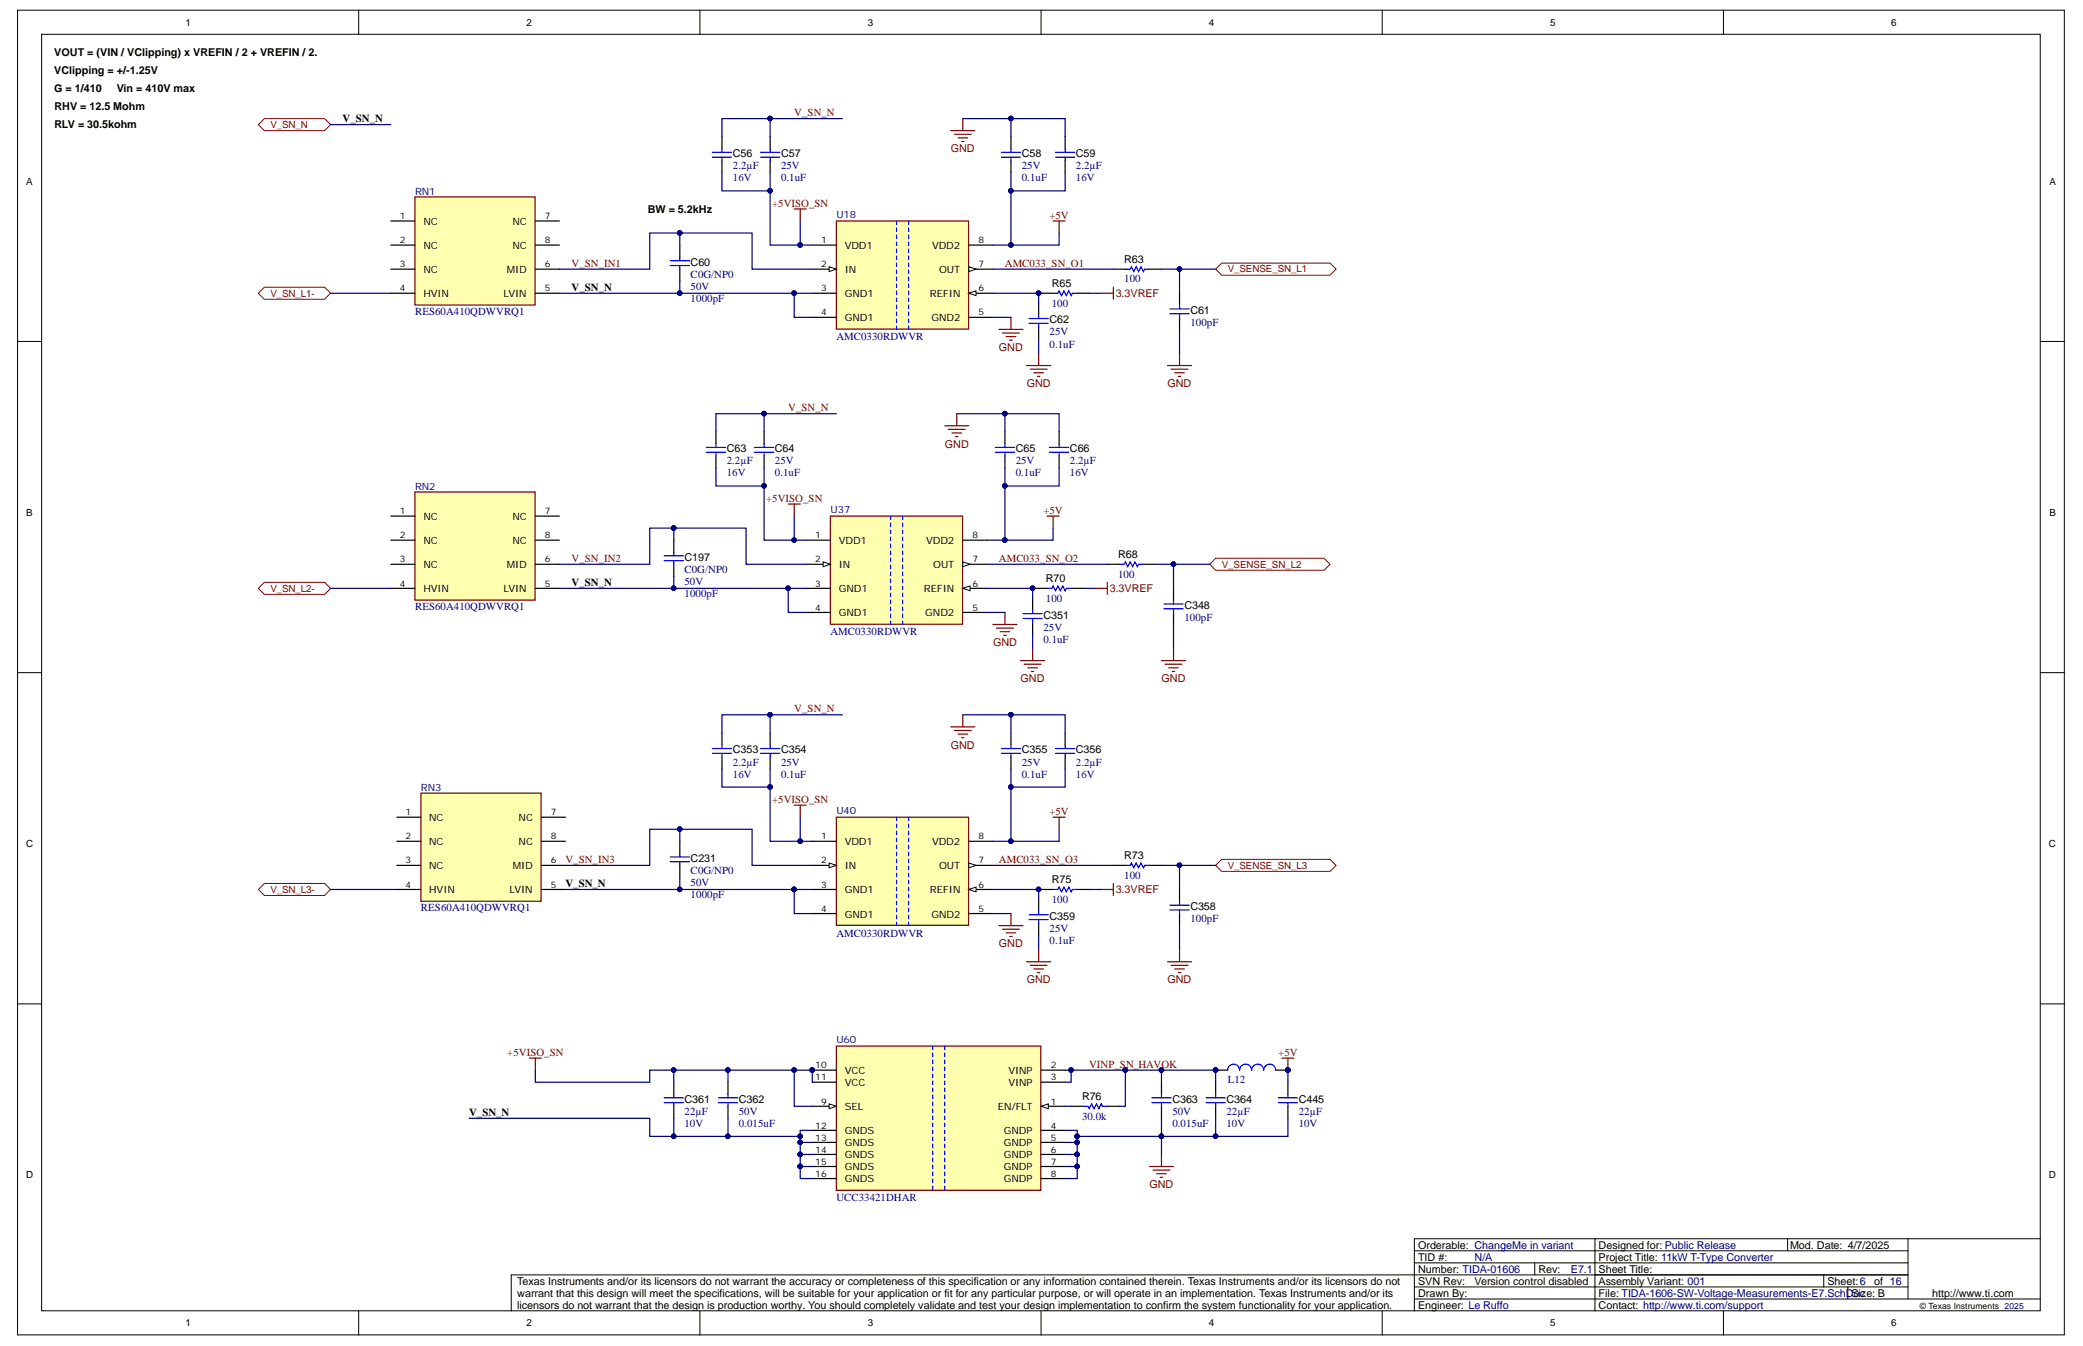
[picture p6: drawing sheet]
<svg xmlns="http://www.w3.org/2000/svg" width="432mm" height="279mm" viewBox="0 0 432 279" stroke-linecap="round" stroke-linejoin="round" font-family="sans-serif">
<defs><g id="words">
<g font-size="2.2">
<text x="11.3" y="11.6">VOUT = (VIN / VClipping) x VREFIN / 2 + VREFIN / 2.</text>
<text x="11.3" y="15.4">VClipping = +/-1.25V</text>
<text x="11.3" y="19.1">G = 1/410</text>
<text x="11.3" y="22.9">RHV = 12.5 Mohm</text>
<text x="24.2" y="19.1">Vin = 410V max</text>
<text x="11.3" y="26.6">RLV = 30.5kohm</text>
<text x="71" y="25.3">V_SN_N</text>
<text x="151.9" y="32.6">C56</text>
<text x="161.9" y="32.6">C57</text>
<text x="211.8" y="32.6">C58</text>
<text x="223" y="32.6">C59</text>
<text x="134.3" y="44.1">BW = 5.2kHz</text>
<text x="143.2" y="55.1">C60</text>
<text x="218" y="59.6">R65</text>
<text x="233.1" y="54.6">R63</text>
<text x="118.5" y="60.3">V_SN_N</text>
<text x="246.8" y="65.1">C61</text>
<text x="217.6" y="67.1">C62</text>
<text x="150.7" y="93.8">C63</text>
<text x="160.6" y="93.8">C64</text>
<text x="210.5" y="93.8">C65</text>
<text x="221.8" y="93.8">C66</text>
<text x="141.9" y="116.3">C197</text>
<text x="231.8" y="115.8">R68</text>
<text x="118.5" y="121.5">V_SN_N</text>
<text x="216.8" y="120.8">R70</text>
<text x="216.3" y="128.2">C351</text>
<text x="245.5" y="126.3">C348</text>
<text x="151.9" y="156.2">C353</text>
<text x="161.9" y="156.2">C354</text>
<text x="211.8" y="156.2">C355</text>
<text x="223" y="156.2">C356</text>
<text x="143.2" y="178.7">C231</text>
<text x="233.1" y="178.2">R73</text>
<text x="117.2" y="183.9">V_SN_N</text>
<text x="218" y="183.2">R75</text>
<text x="217.6" y="190.7">C359</text>
<text x="246.8" y="188.7">C358</text>
<text x="97.2" y="231.4">V_SN_N</text>
<text x="141.9" y="228.6">C361</text>
<text x="153.2" y="228.6">C362</text>
<text x="224.3" y="228.1">R76</text>
<text x="243" y="228.6">C363</text>
<text x="254.2" y="228.6">C364</text>
<text x="269.2" y="228.6">C445</text>
<text x="294" y="263.8">Number: TIDA-01606</text>
<text x="294" y="261.3">TID #:</text>
<text x="294" y="258.9">Orderable: ChangeMe in variant</text>
<text x="318.9" y="263.8">Rev:</text>
<text x="331.4" y="263.8">Sheet Title:</text>
<text x="331.4" y="261.3">Project Title: 11kW T-Type Converter</text>
<text x="331.4" y="258.9">Designed for: Public Release</text>
<text x="371.1" y="258.9">Mod. Date: 4/7/2025</text>
<text x="107.2" y="266.3">Texas Instruments and/or its licensors do not warrant the accuracy or completeness of this specification or any information contained therein. Texas Instruments and/or its licensors do not</text>
<text x="107.2" y="268.8">warrant that this design will meet the specifications, will be suitable for your application or fit for any particular purpose, or will operate in an implementation. Texas Instruments and/or its</text>
<text x="294" y="268.8">Drawn By:</text>
<text x="294" y="266.3">SVN Rev:</text>
<text x="305.7" y="266.3">Version control disabled</text>
<text x="331.4" y="268.8">File: TIDA-1606-SW-Voltage-Measurements-E7.SchDoc</text>
<text x="331.4" y="266.3">Assembly Variant: 001</text>
<text x="378.8" y="266.3">Sheet:6</text>
<text x="383.8" y="268.8">Size: B</text>
<text x="388.5" y="266.3">of 16</text>
<text x="400.5" y="268.8">http://www.ti.com</text>
<text x="107.2" y="271.3">licensors do not warrant that the design is production worthy. You should completely validate and test your design implementation to confirm the system functionality for your application.</text>
<text x="294" y="271.3">Engineer: Le Ruffo</text>
<text x="331.4" y="271.3">Contact: http://www.ti.com/support</text>
</g>
<g font-size="2.2" fill="#800000">
<text x="164.7" y="24.1">V_SN_N</text>
<text x="197.1" y="31.6">GND</text>
<text x="160" y="42.8">+5VISO_SN</text>
<text x="217.5" y="45.3">+5V</text>
<text x="118.5" y="55.3">V_SN_IN1</text>
<text x="208.3" y="55.3">AMC033_SN_O1</text>
<text x="231.3" y="61.6">3.3VREF</text>
<text x="207.1" y="72.8">GND</text>
<text x="212.8" y="80.3">GND</text>
<text x="242" y="80.3">GND</text>
<text x="163.4" y="85.3">V_SN_N</text>
<text x="195.9" y="92.8">GND</text>
<text x="158.8" y="104">+5VISO_SN</text>
<text x="216.3" y="106.5">+5V</text>
<text x="118.5" y="116.5">V_SN_IN2</text>
<text x="207.1" y="116.5">AMC033_SN_O2</text>
<text x="230" y="122.7">3.3VREF</text>
<text x="205.9" y="134">GND</text>
<text x="211.6" y="141.5">GND</text>
<text x="240.8" y="141.5">GND</text>
<text x="164.7" y="147.7">V_SN_N</text>
<text x="197.1" y="155.2">GND</text>
<text x="160" y="166.4">+5VISO_SN</text>
<text x="217.5" y="168.9">+5V</text>
<text x="117.2" y="178.9">V_SN_IN3</text>
<text x="207.1" y="178.9">AMC033_SN_O3</text>
<text x="231.3" y="185.2">3.3VREF</text>
<text x="207.1" y="196.4">GND</text>
<text x="212.8" y="203.9">GND</text>
<text x="242" y="203.9">GND</text>
<text x="105.1" y="218.9">+5VISO_SN</text>
<text x="225.8" y="221.4">VINP_SN_HAVOK</text>
<text x="265" y="218.9">+5V</text>
<text x="238.3" y="246.4">GND</text>
</g>
<g font-size="2.2" fill="#000080">
<text x="151.9" y="35.1">2.2µF</text>
<text x="161.9" y="35.1">25V</text>
<text x="211.8" y="35.1">25V</text>
<text x="223" y="35.1">2.2µF</text>
<text x="151.9" y="37.6">16V</text>
<text x="161.9" y="37.6">0.1uF</text>
<text x="211.8" y="37.6">0.1uF</text>
<text x="223" y="37.6">16V</text>
<text x="143.2" y="57.6">C0G/NP0</text>
<text x="233.1" y="58.6">100</text>
<text x="86" y="65.3">RES60A410QDWVRQ1</text>
<text x="143.2" y="60.1">50V</text>
<text x="143.2" y="62.6">1000pF</text>
<text x="218" y="63.5">100</text>
<text x="173.4" y="70.5">AMC0330RDWVR</text>
<text x="217.6" y="69.6">25V</text>
<text x="246.8" y="67.6">100pF</text>
<text x="217.6" y="72">0.1uF</text>
<text x="150.7" y="96.3">2.2µF</text>
<text x="150.7" y="98.7">16V</text>
<text x="160.6" y="96.3">25V</text>
<text x="160.6" y="98.7">0.1uF</text>
<text x="210.5" y="96.3">25V</text>
<text x="210.5" y="98.7">0.1uF</text>
<text x="221.8" y="96.3">2.2µF</text>
<text x="221.8" y="98.7">16V</text>
<text x="141.9" y="118.8">C0G/NP0</text>
<text x="231.8" y="119.7">100</text>
<text x="141.9" y="121.3">50V</text>
<text x="141.9" y="123.8">1000pF</text>
<text x="216.8" y="124.7">100</text>
<text x="86" y="126.5">RES60A410QDWVRQ1</text>
<text x="172.1" y="131.7">AMC0330RDWVR</text>
<text x="216.3" y="130.7">25V</text>
<text x="245.5" y="128.7">100pF</text>
<text x="216.3" y="133.2">0.1uF</text>
<text x="151.9" y="158.7">2.2µF</text>
<text x="151.9" y="161.2">16V</text>
<text x="161.9" y="158.7">25V</text>
<text x="161.9" y="161.2">0.1uF</text>
<text x="211.8" y="158.7">25V</text>
<text x="211.8" y="161.2">0.1uF</text>
<text x="223" y="158.7">2.2µF</text>
<text x="223" y="161.2">16V</text>
<text x="143.2" y="181.2">C0G/NP0</text>
<text x="143.2" y="183.7">50V</text>
<text x="233.1" y="182.2">100</text>
<text x="87.3" y="188.9">RES60A410QDWVRQ1</text>
<text x="143.2" y="186.2">1000pF</text>
<text x="218" y="187.2">100</text>
<text x="246.8" y="191.2">100pF</text>
<text x="173.4" y="194.2">AMC0330RDWVR</text>
<text x="217.6" y="193.1">25V</text>
<text x="217.6" y="195.6">0.1uF</text>
<text x="254.5" y="224.6">L12</text>
<text x="141.9" y="231.1">22µF</text>
<text x="141.9" y="233.6">10V</text>
<text x="153.2" y="231.1">50V</text>
<text x="153.2" y="233.6">0.015uF</text>
<text x="224.3" y="232.1">30.0k</text>
<text x="243" y="231.1">50V</text>
<text x="243" y="233.6">0.015uF</text>
<text x="254.2" y="231.1">22µF</text>
<text x="254.2" y="233.6">10V</text>
<text x="269.2" y="231.1">22µF</text>
<text x="269.2" y="233.6">10V</text>
<text x="173.4" y="249.1">UCC33421DHAR</text>
<text x="305.7" y="261.3">N/A</text>
<text x="325.6" y="263.8">E7.1</text>
</g>
<g font-size="2.1" fill="#000080">
<text x="86" y="40.4">RN1</text>
<text x="173.4" y="45.1">U18</text>
<text x="86" y="101.6">RN2</text>
<text x="172.1" y="106.3">U37</text>
<text x="87.3" y="164">RN3</text>
<text x="173.4" y="168.7">U40</text>
<text x="173.4" y="216.2">U60</text>
</g>
<g font-size="2.1">
<text x="87.8" y="46.6">NC</text>
<text x="106.2" y="46.6">NC</text>
<text x="87.8" y="51.6">NC</text>
<text x="106.2" y="51.6">NC</text>
<text x="175.1" y="51.6">VDD1</text>
<text x="193.2" y="51.6">VDD2</text>
<text x="87.8" y="56.6">NC</text>
<text x="105.1" y="56.6">MID</text>
<text x="175.1" y="56.6">IN</text>
<text x="194.7" y="56.6">OUT</text>
<text x="87.8" y="61.6">HVIN</text>
<text x="104.4" y="61.6">LVIN</text>
<text x="175.1" y="61.6">GND1</text>
<text x="192.8" y="61.6">REFIN</text>
<text x="175.1" y="66.6">GND1</text>
<text x="193.1" y="66.6">GND2</text>
<text x="87.8" y="107.8">NC</text>
<text x="106.2" y="107.8">NC</text>
<text x="87.8" y="112.8">NC</text>
<text x="106.2" y="112.8">NC</text>
<text x="173.9" y="112.8">VDD1</text>
<text x="192" y="112.8">VDD2</text>
<text x="87.8" y="117.8">NC</text>
<text x="105.1" y="117.8">MID</text>
<text x="173.9" y="117.8">IN</text>
<text x="193.5" y="117.8">OUT</text>
<text x="87.8" y="122.8">HVIN</text>
<text x="104.4" y="122.8">LVIN</text>
<text x="173.9" y="122.8">GND1</text>
<text x="191.5" y="122.8">REFIN</text>
<text x="173.9" y="127.8">GND1</text>
<text x="191.8" y="127.8">GND2</text>
<text x="89" y="170.3">NC</text>
<text x="107.5" y="170.3">NC</text>
<text x="89" y="175.2">NC</text>
<text x="107.5" y="175.2">NC</text>
<text x="175.1" y="175.2">VDD1</text>
<text x="193.2" y="175.2">VDD2</text>
<text x="89" y="185.2">HVIN</text>
<text x="89" y="180.2">NC</text>
<text x="105.6" y="185.2">LVIN</text>
<text x="106.3" y="180.2">MID</text>
<text x="175.1" y="180.2">IN</text>
<text x="175.1" y="185.2">GND1</text>
<text x="192.8" y="185.2">REFIN</text>
<text x="194.7" y="180.2">OUT</text>
<text x="175.1" y="190.2">GND1</text>
<text x="193.1" y="190.2">GND2</text>
<text x="175.1" y="222.7">VCC</text>
<text x="175.1" y="225.2">VCC</text>
<text x="209" y="222.7">VINP</text>
<text x="209" y="225.2">VINP</text>
<text x="175.1" y="230.2">SEL</text>
<text x="206.9" y="230.2">EN/FLT</text>
<text x="175.1" y="235.2">GNDS</text>
<text x="175.1" y="237.7">GNDS</text>
<text x="208.1" y="235.2">GNDP</text>
<text x="208.1" y="237.7">GNDP</text>
<text x="175.1" y="240.2">GNDS</text>
<text x="175.1" y="242.6">GNDS</text>
<text x="175.1" y="245.1">GNDS</text>
<text x="208.1" y="240.2">GNDP</text>
<text x="208.1" y="242.6">GNDP</text>
<text x="208.1" y="245.1">GNDP</text>
</g>
<g font-size="2">
<text x="38.4" y="5.3">1</text>
<text x="109.2" y="5.3">2</text>
<text x="179.9" y="5.3">3</text>
<text x="250.6" y="5.3">4</text>
<text x="321.3" y="5.3">5</text>
<text x="392" y="5.3">6</text>
<text x="5.5" y="38.3">A</text>
<text x="424.8" y="38.3">A</text>
<text x="5.5" y="107">B</text>
<text x="424.8" y="107">B</text>
<text x="5.4" y="175.6">C</text>
<text x="424.7" y="175.6">C</text>
<text x="5.4" y="244.3">D</text>
<text x="424.7" y="244.3">D</text>
<text x="38.4" y="275">1</text>
<text x="109.2" y="275">2</text>
<text x="179.9" y="275">3</text>
<text x="250.6" y="275">4</text>
<text x="321.3" y="275">5</text>
<text x="392" y="275">6</text>
</g>
<g font-size="2" fill="#800000">
<text x="56" y="26.5">V_SN_N</text>
<text x="254.5" y="56.5">V_SENSE_SN_L1</text>
<text x="56" y="61.5">V_SN_L1-</text>
<text x="253.3" y="117.7">V_SENSE_SN_L2</text>
<text x="56" y="122.7">V_SN_L2-</text>
<text x="56" y="185.1">V_SN_L3-</text>
<text x="254.5" y="180.1">V_SENSE_SN_L3</text>
</g>
<g font-size="1.9">
<text x="82.9" y="45.4">1</text>
<text x="113" y="45.4">7</text>
<text x="82.9" y="50.4">2</text>
<text x="113" y="50.4">8</text>
<text x="170.2" y="50.4">1</text>
<text x="202.8" y="50.4">8</text>
<text x="82.9" y="55.4">3</text>
<text x="113" y="55.4">6</text>
<text x="170.2" y="55.4">2</text>
<text x="202.8" y="55.4">7</text>
<text x="82.9" y="60.4">4</text>
<text x="113" y="60.4">5</text>
<text x="170.2" y="60.4">3</text>
<text x="170.2" y="65.4">4</text>
<text x="202.8" y="60.4">6</text>
<text x="202.8" y="65.4">5</text>
<text x="82.9" y="106.6">1</text>
<text x="113" y="106.6">7</text>
<text x="82.9" y="111.6">2</text>
<text x="113" y="111.6">8</text>
<text x="169" y="111.6">1</text>
<text x="201.6" y="111.6">8</text>
<text x="82.9" y="116.6">3</text>
<text x="113" y="116.6">6</text>
<text x="169" y="116.6">2</text>
<text x="201.6" y="116.6">7</text>
<text x="82.9" y="121.6">4</text>
<text x="113" y="121.6">5</text>
<text x="169" y="121.6">3</text>
<text x="201.6" y="121.6">6</text>
<text x="169" y="126.6">4</text>
<text x="201.6" y="126.6">5</text>
<text x="84.1" y="169">1</text>
<text x="114.2" y="169">7</text>
<text x="84.1" y="174">2</text>
<text x="84.1" y="179">3</text>
<text x="114.2" y="179">6</text>
<text x="114.2" y="174">8</text>
<text x="170.2" y="174">1</text>
<text x="170.2" y="179">2</text>
<text x="202.8" y="174">8</text>
<text x="202.8" y="179">7</text>
<text x="84.1" y="184">4</text>
<text x="114.2" y="184">5</text>
<text x="170.2" y="184">3</text>
<text x="202.8" y="184">6</text>
<text x="170.2" y="189">4</text>
<text x="202.8" y="189">5</text>
<text x="169" y="221.5">10</text>
<text x="217.8" y="221.5">2</text>
<text x="169" y="223.9">11</text>
<text x="217.8" y="223.9">3</text>
<text x="169" y="234">12</text>
<text x="170.2" y="229">9</text>
<text x="217.8" y="229">1</text>
<text x="217.8" y="234">4</text>
<text x="169" y="236.5">13</text>
<text x="169" y="239">14</text>
<text x="217.8" y="236.5">5</text>
<text x="217.8" y="239">6</text>
<text x="169" y="241.5">15</text>
<text x="169" y="244">16</text>
<text x="217.8" y="241.5">7</text>
<text x="217.8" y="244">8</text>
</g>
<text font-size="1.8" x="398" y="271.4">© Texas Instruments 2025</text>
</g></defs>
<g fill="#fff" stroke="#000" stroke-width=".21">
<path d="M3.6 2.1h424.3v274.6h-424.3z"/>
<path d="M8.6 7.1h414.3v264.6h-414.3z"/>
</g>
<g fill="none" stroke="#000" stroke-width=".21">
<path d="M74.4 2.1v5M145.1 2.1v5M215.8 2.1v5M286.5 2.1v5M357.3 2.1v5M3.6 70.8h5M423 70.8h5M3.6 139.5h5M423 139.5h5M3.6 208.1h5M423 208.1h5M293.2 259.3h102.3"/>
<path d="M330.6 256.8h-37.4v15M370.6 256.8v2.5M395.5 256.8v12.5M423 256.8h-92.4v15M74.4 271.8v5M145.1 271.8v5M215.8 271.8v5M286.5 271.8v5M293.2 269.3h129.8M293.2 266.8h102.3M293.2 261.8h102.3M318.2 261.8v2.5"/>
<path d="M357.3 271.8v5M378.1 264.3v2.5M383 266.8v2.5M395.5 264.3h-289.5v7.5"/>
</g>
<g fill="#fff" stroke="#800000" stroke-width=".21">
<path d="M54.8 59.5h12.5l1.2 1.3-1.2 1.2h-12.5l-1.2-1.2z" fill-rule="evenodd"/>
<path d="M54.8 120.7h12.5l1.2 1.3-1.2 1.2h-12.5l-1.2-1.2z" fill-rule="evenodd"/>
<path d="M253.3 54.6h22.4l1.3 1.2-1.3 1.3h-22.4l-1.3-1.3z" fill-rule="evenodd"/>
<path d="M252 115.7h22.5l1.2 1.3-1.2 1.2h-22.5l-1.2-1.2z" fill-rule="evenodd"/>
<path d="M253.3 178.2h22.4l1.3 1.2-1.3 1.3h-22.4l-1.3-1.3z" fill-rule="evenodd"/>
</g>
<g fill="none" stroke="#000" stroke-width=".25">
<path d="M149.7 28.3v2.5M149.7 33.3v2.5M159.6 28.3v2.5M159.6 33.3v2.5M209.6 28.3v2.5M209.6 33.3v2.5M220.8 28.3v2.5M220.8 33.3v2.5M230.8 55.8h2.5M238.3 55.8h2.5M215.3 62.8v2.5M215.3 67.8v2.5"/>
<path d="M215.8 60.8h2.5M223.3 60.8h2.5M244.5 60.8v2.5M244.5 65.8v2.5M148.4 89.5v2.5M148.4 94.5v2.5M158.4 89.5v2.5M158.4 94.5v2.5M208.3 89.5v2.5M208.3 94.5v2.5M219.6 89.5v2.5M219.6 94.5v2.5"/>
<path d="M229.5 117h2.5M237 117h2.5M214.1 124v2.5M214.1 129v2.5M214.6 122h2.5M222 122h2.5M243.3 122v2.5M243.3 127v2.5M149.7 151.9v2.5M149.7 156.9v2.5M159.6 151.9v2.5M159.6 156.9v2.5"/>
<path d="M209.6 151.9v2.5M209.6 156.9v2.5M220.8 151.9v2.5M220.8 156.9v2.5M230.8 179.4h2.5M238.3 179.4h2.5M215.3 186.4v2.5M215.3 191.4v2.5M215.8 184.4h2.5M223.3 184.4h2.5M244.5 184.4v2.5M244.5 189.4v2.5"/>
<path d="M139.7 224.4v2.5M139.7 229.3v2.5M222 229.3h2.5M229.5 229.3h2.5"/>
</g>
<g fill="none" stroke="#00f" stroke-width=".25">
<path d="M147.7 32.6h4M147.7 31.6h4M149.7 30.8v.8M149.7 32.6v.7M157.6 32.6h4M157.6 31.6h4M159.6 30.8v.8M159.6 32.6v.7M207.6 32.6h4M207.6 31.6h4M209.6 30.8v.8M209.6 32.6v.7"/>
<path d="M218.8 32.6h4M218.8 31.6h4M220.8 30.8v.8M220.8 32.6v.7M233.3 55.8h1l.2-.5 .5 1 .5-1 .5 1 .5-1 .5 1 .3-.5h1M213.3 66h4M213.3 67h4M215.3 65.3v.7M215.3 67v.8M218.3 60.8h1l.3-.5 .5 1 .5-1 .5 1 .4-1 .5 1 .3-.5h1M242.5 64h4M242.5 65h4"/>
<path d="M244.5 63.3v.7M244.5 65v.8M146.4 93.8h4M146.4 92.8h4M148.4 92v.8M148.4 93.8v.7M156.4 93.8h4M156.4 92.8h4M158.4 92v.8M158.4 93.8v.7M206.3 93.8h4M206.3 92.8h4"/>
<path d="M208.3 92v.8M208.3 93.8v.7M217.6 93.8h3.9M217.6 92.8h3.9M219.6 92v.8M219.6 93.8v.7M232 117h1l.3-.5 .5 1 .5-1 .5 1 .5-1 .5 1 .2-.5h1M212.1 127.2h4M212.1 128.2h4M214.1 126.5v.7M214.1 128.2v.8M217.1 122h1l.2-.5 .5 1 .5-1 .5 1 .5-1 .5 1 .3-.5h.9"/>
<path d="M241.3 125.2h4M241.3 126.2h4M243.3 124.5v.7M243.3 126.2v.8M147.7 156.2h4M147.7 155.2h4M149.7 154.4v.8M149.7 156.2v.7M157.6 156.2h4M157.6 155.2h4M159.6 154.4v.8M159.6 156.2v.7"/>
<path d="M207.6 156.2h4M207.6 155.2h4M209.6 154.4v.8M209.6 156.2v.7M218.8 156.2h4M218.8 155.2h4M220.8 154.4v.8M220.8 156.2v.7M233.3 179.4h1l.2-.5 .5 1 .5-1 .5 1 .5-1 .5 1 .3-.5h1M213.3 189.6h4M213.3 190.6h4M215.3 188.9v.7"/>
<path d="M215.3 190.6v.8M218.3 184.4h1l.3-.5 .5 1 .5-1 .5 1 .4-1 .5 1 .3-.5h1M242.5 187.6h4M242.5 188.6h4M244.5 186.9v.7M244.5 188.6v.8M137.7 227.6h4M137.7 228.6h4M139.7 226.9v.7M139.7 228.6v.7M224.5 229.3h1l.3 .5 .5-1 .5 1 .5-1 .5 1 .5-1 .2 .5h1"/>
</g>
<g fill="none" stroke="#800000" stroke-width=".25">
<path d="M197.1 27.1h5M197.8 27.8h3.5M198.6 28.6h2M199.3 29.3h.5M199.6 24.6v2.5M164.6 43.3h2.5M165.9 43.3v2.5M230.8 59.5v2.5M207.1 68.3h5M207.8 69h3.5M208.6 69.8h2M209.3 70.5h.5"/>
<path d="M209.6 65.8v2.5M212.8 75.8h5M213.6 76.5h3.5M214.3 77.3h2M215.1 78h.5M215.3 73.3v2.5M228.3 60.8h2.5M242 75.8h5M242.8 76.5h3.5M243.5 77.3h2M244.3 78h.5M244.5 73.3v2.5"/>
<path d="M195.8 88.3h5M196.6 89h3.5M197.3 89.8h2M198.1 90.5h.5M198.3 85.8v2.5M163.4 104.5h2.5M164.6 104.5v2.5M205.8 129.5h5M206.6 130.2h3.5M207.3 131h2M208.1 131.7h.5M208.3 127v2.5"/>
<path d="M211.6 137h5M212.3 137.7h3.5M213.1 138.5h2M213.8 139.2h.5M214.1 134.5v2.5M227 122h2.5M229.5 120.7v2.5M240.8 137h5M241.5 137.7h3.5M242.3 138.5h2M243 139.2h.5M243.3 134.5v2.5"/>
<path d="M197.1 150.7h5M197.8 151.4h3.5M198.6 152.2h2M199.3 152.9h.5M199.6 148.2v2.5M164.6 166.9h2.5M165.9 166.9v2.5M207.1 191.9h5M207.8 192.6h3.5M208.6 193.4h2M209.3 194.1h.5M209.6 189.4v2.5"/>
<path d="M212.8 199.4h5M215.3 196.9v2.5M228.3 184.4h2.5M230.8 183.2v2.5M242 199.4h5M244.5 196.9v2.5M109.7 219.4h2.5M111 219.4v2.5M213.6 200.1h3.5M214.3 200.9h2M215.1 201.6h.5M242.8 200.1h3.5"/>
<path d="M243.5 200.9h2M244.3 201.6h.5"/>
</g>
<path d="M173.4 45.8h27.4v22.4h-27.4z" fill="#ffffb0" stroke="#800000" stroke-width=".25"/>
<path d="M185.9 45.8v22.5M188.4 45.8v22.5" fill="none" stroke="#00f" stroke-width=".25" stroke-dasharray=".7 .7"/>
<path d="M168.4 50.8h5M168.4 55.8h5M200.8 50.8h5" fill="none" stroke="#000" stroke-width=".25"/>
<path d="M171.9 55.3l1.5 .5-1.5 .5z" fill="#fff"/>
<path d="M171.9 55.3l1.5 .5-1.5 .5z" fill="none" stroke="#000" stroke-width=".21"/>
<path d="M200.8 55.8h5" fill="none" stroke="#000" stroke-width=".25"/>
<path d="M200.8 55.3l1.5 .5-1.5 .5z" fill="#fff"/>
<path d="M200.8 55.3l1.5 .5-1.5 .5z" fill="none" stroke="#000" stroke-width=".21"/>
<path d="M200.8 60.8h5" fill="none" stroke="#000" stroke-width=".25"/>
<path d="M200.8 60.8l1.5-.5v1z" fill="#fff"/>
<path d="M200.8 60.8l1.5-.5v1z" fill="none" stroke="#000" stroke-width=".21"/>
<path d="M168.4 60.8h5M168.4 65.8h5M200.8 65.8h5" fill="none" stroke="#000" stroke-width=".25"/>
<path d="M172.1 107h27.4v22.4h-27.4z" fill="#ffffb0" stroke="#800000" stroke-width=".25"/>
<path d="M184.6 107v22.5M187.1 107v22.5" fill="none" stroke="#00f" stroke-width=".25" stroke-dasharray=".7 .7"/>
<path d="M167.1 112h5M167.1 117h5M199.6 112h5" fill="none" stroke="#000" stroke-width=".25"/>
<path d="M170.6 116.5l1.5 .5-1.5 .5z" fill="#fff"/>
<path d="M170.6 116.5l1.5 .5-1.5 .5z" fill="none" stroke="#000" stroke-width=".21"/>
<path d="M199.6 117h5" fill="none" stroke="#000" stroke-width=".25"/>
<path d="M199.6 116.5l1.5 .5-1.5 .5z" fill="#fff"/>
<path d="M199.6 116.5l1.5 .5-1.5 .5z" fill="none" stroke="#000" stroke-width=".21"/>
<path d="M199.6 122h5" fill="none" stroke="#000" stroke-width=".25"/>
<path d="M199.6 122l1.5-.5v1z" fill="#fff"/>
<path d="M199.6 122l1.5-.5v1z" fill="none" stroke="#000" stroke-width=".21"/>
<path d="M167.1 122h5M167.1 127h5M199.6 127h5" fill="none" stroke="#000" stroke-width=".25"/>
<path d="M173.4 169.4h27.4v22.4h-27.4z" fill="#ffffb0" stroke="#800000" stroke-width=".25"/>
<path d="M185.9 169.4v22.5M188.4 169.4v22.5" fill="none" stroke="#00f" stroke-width=".25" stroke-dasharray=".7 .7"/>
<path d="M168.4 174.4h5M168.4 179.4h5M200.8 174.4h5" fill="none" stroke="#000" stroke-width=".25"/>
<path d="M171.9 178.9l1.5 .5-1.5 .5z" fill="#fff"/>
<path d="M171.9 178.9l1.5 .5-1.5 .5z" fill="none" stroke="#000" stroke-width=".21"/>
<path d="M200.8 179.4h5" fill="none" stroke="#000" stroke-width=".25"/>
<path d="M200.8 178.9l1.5 .5-1.5 .5z" fill="#fff"/>
<path d="M200.8 178.9l1.5 .5-1.5 .5z" fill="none" stroke="#000" stroke-width=".21"/>
<path d="M200.8 184.4h5" fill="none" stroke="#000" stroke-width=".25"/>
<path d="M200.8 184.4l1.5-.5v1z" fill="#fff"/>
<path d="M200.8 184.4l1.5-.5v1z" fill="none" stroke="#000" stroke-width=".21"/>
<path d="M168.4 184.4h5M168.4 189.4h5M200.8 189.4h5" fill="none" stroke="#000" stroke-width=".25"/>
<g fill="#fff" stroke="#800000" stroke-width=".21">
<path d="M54.8 24.6h12.5l1.2 1.2-1.2 1.3h-12.5l-1.2-1.3z" fill-rule="evenodd"/>
<path d="M54.8 183.2h12.5l1.2 1.2-1.2 1.3h-12.5l-1.2-1.3z" fill-rule="evenodd"/>
</g>
<path d="M218.3 45.8h2.5M219.6 45.8v2.5M217.1 107h2.5M218.3 107v2.5M218.3 169.4h2.5M219.6 169.4v2.5" fill="none" stroke="#800000" stroke-width=".25"/>
<path d="M86 40.8h24.9v22.4h-24.9z" fill="#ffffb0" stroke="#800000" stroke-width=".25"/>
<path d="M81 55.8h5M81 45.8h5M81 50.8h5M111 55.8h5M111 45.8h5M111 50.8h5M81 60.8h5M111 60.8h5" fill="none" stroke="#000" stroke-width=".25"/>
<path d="M86 102h24.9v22.4h-24.9z" fill="#ffffb0" stroke="#800000" stroke-width=".25"/>
<path d="M81 117h5M81 107h5M81 112h5M111 117h5M111 107h5M111 112h5M81 122h5M111 122h5" fill="none" stroke="#000" stroke-width=".25"/>
<path d="M87.3 164.4h24.9v22.4h-24.9z" fill="#ffffb0" stroke="#800000" stroke-width=".25"/>
<g fill="none" stroke="#000" stroke-width=".25">
<path d="M140.9 50.8v2.5M140.9 55.8v2.5M139.7 112v2.5M139.7 117v2.5M82.3 179.4h5M82.3 169.4h5M82.3 174.4h5M112.2 179.4h5M112.2 169.4h5M112.2 174.4h5M140.9 174.4v2.5M140.9 179.4v2.5"/>
<path d="M82.3 184.4h5M112.2 184.4h5M150.9 224.4v2.5M150.9 229.3v2.5M240.8 224.4v2.5M240.8 229.3v2.5M252 224.4v2.5M252 229.3v2.5M252 221.9h2.5M264.5 221.9h2.5M267 224.4v2.5M267 229.3v2.5"/>
</g>
<path d="M265.7 219.4h2.5M267 219.4v2.5M240.8 239.3v2.5M238.3 241.8h5M239 242.6h3.5M239.8 243.3h2M240.5 244.1h.5" fill="none" stroke="#800000" stroke-width=".25"/>
<g fill="none" stroke="#00f" stroke-width=".25">
<path d="M138.9 54.1h4M138.9 55.1h4M140.9 53.3v.8M140.9 55.1v.7M137.7 115.2h4M137.7 116.2h4M139.7 114.5v.7M139.7 116.2v.8M138.9 177.7h4M138.9 178.7h4M140.9 176.9v.8M140.9 178.7v.7"/>
<path d="M148.9 227.6h4M148.9 228.6h4M150.9 226.9v.7M150.9 228.6v.7M238.8 227.6h4M238.8 228.6h4M240.8 226.9v.7M240.8 228.6v.7M250 227.6h4M250 228.6h4M252 226.9v.7M252 228.6v.7"/>
<path d="M256.9 221.9a1.22 1.22 0 0 0-1.2-1.3 1.22 1.22 0 0 0-1.2 1.3M259.4 221.9a1.22 1.22 0 0 0-1.2-1.3 1.22 1.22 0 0 0-1.2 1.3M261.9 221.9a1.22 1.22 0 0 0-1.2-1.3 1.22 1.22 0 0 0-1.2 1.3M264.4 221.9a1.22 1.22 0 0 0-1.2-1.3 1.22 1.22 0 0 0-1.2 1.3M265 227.6h4M265 228.6h4M267 226.9v.7M267 228.6v.7"/>
</g>
<g fill="#000080" stroke="#000080" stroke-width=".21">
<circle cx="252" cy="221.8" r=".47"/>
<circle cx="267" cy="221.8" r=".47"/>
</g>
<path d="M173.4 216.9h42.4v29.9h-42.4z" fill="#ffffb0" stroke="#800000" stroke-width=".25"/>
<path d="M193.3 216.9v29.9M195.8 216.9v29.9" fill="none" stroke="#00f" stroke-width=".25" stroke-dasharray=".7 .7"/>
<path d="M168.4 221.9h5M168.4 224.4h5M215.8 221.9h5M215.8 224.4h5M215.8 229.3h5" fill="none" stroke="#000" stroke-width=".25"/>
<circle cx="168.4" cy="221.8" r=".47" fill="#000080" stroke="#000080" stroke-width=".21"/>
<path d="M215.8 229.3l1.5-.5v1z" fill="#fff"/>
<path d="M215.8 229.3l1.5-.5v1z" fill="none" stroke="#000" stroke-width=".21"/>
<path d="M168.4 229.3h5" fill="none" stroke="#000" stroke-width=".25"/>
<path d="M171.9 228.8l1.5 .5-1.5 .5z" fill="#fff"/>
<path d="M171.9 228.8l1.5 .5-1.5 .5z" fill="none" stroke="#000" stroke-width=".21"/>
<path d="M168.4 234.3h5M168.4 236.8h5M168.4 239.3h5M215.8 234.3h5M215.8 236.8h5M215.8 239.3h5M168.4 241.8h5M168.4 244.3h5M215.8 241.8h5M215.8 244.3h5" fill="none" stroke="#000" stroke-width=".25"/>
<g fill="#000080" stroke="#000080" stroke-width=".21">
<circle cx="168.4" cy="221.8" r=".47"/>
<circle cx="244.5" cy="179.4" r=".47"/>
<circle cx="159.6" cy="24.6" r=".47"/>
<circle cx="159.6" cy="39.5" r=".47"/>
<circle cx="209.5" cy="39.5" r=".47"/>
<circle cx="209.5" cy="50.8" r=".47"/>
<circle cx="209.5" cy="24.6" r=".47"/>
<circle cx="215.3" cy="60.8" r=".47"/>
<circle cx="244.5" cy="55.8" r=".47"/>
<circle cx="158.4" cy="85.7" r=".47"/>
<circle cx="158.4" cy="100.7" r=".47"/>
<circle cx="208.3" cy="100.7" r=".47"/>
<circle cx="208.3" cy="112" r=".47"/>
<circle cx="208.3" cy="85.7" r=".47"/>
<circle cx="214" cy="122" r=".47"/>
<circle cx="243.2" cy="117" r=".47"/>
<circle cx="159.6" cy="148.2" r=".47"/>
<circle cx="159.6" cy="163.2" r=".47"/>
<circle cx="209.5" cy="163.2" r=".47"/>
<circle cx="209.5" cy="174.4" r=".47"/>
<circle cx="164.6" cy="184.4" r=".47"/>
<circle cx="209.5" cy="148.2" r=".47"/>
<circle cx="215.3" cy="184.4" r=".47"/>
<circle cx="140.9" cy="48.3" r=".47"/>
<circle cx="163.4" cy="122" r=".47"/>
<circle cx="139.7" cy="235.6" r=".47"/>
<circle cx="150.9" cy="221.8" r=".47"/>
<circle cx="139.7" cy="221.8" r=".47"/>
<circle cx="164.6" cy="221.8" r=".47"/>
<circle cx="165.9" cy="235.6" r=".47"/>
<circle cx="165.9" cy="236.8" r=".47"/>
<circle cx="165.9" cy="239.3" r=".47"/>
<circle cx="165.9" cy="241.8" r=".47"/>
<circle cx="150.9" cy="235.6" r=".47"/>
<circle cx="222" cy="221.8" r=".47"/>
<circle cx="233.3" cy="221.8" r=".47"/>
<circle cx="223.3" cy="235.6" r=".47"/>
<circle cx="223.3" cy="236.8" r=".47"/>
<circle cx="223.3" cy="239.3" r=".47"/>
<circle cx="223.3" cy="241.8" r=".47"/>
<circle cx="164.6" cy="60.8" r=".47"/>
<circle cx="140.9" cy="60.8" r=".47"/>
<circle cx="139.7" cy="122" r=".47"/>
<circle cx="140.9" cy="184.4" r=".47"/>
<circle cx="165.9" cy="50.8" r=".47"/>
<circle cx="139.7" cy="109.5" r=".47"/>
<circle cx="164.6" cy="112" r=".47"/>
<circle cx="165.9" cy="174.4" r=".47"/>
<circle cx="140.9" cy="171.9" r=".47"/>
<circle cx="240.7" cy="221.8" r=".47"/>
<circle cx="240.7" cy="235.6" r=".47"/>
<circle cx="252" cy="235.6" r=".47"/>
<circle cx="252" cy="221.8" r=".47"/>
<circle cx="267" cy="221.8" r=".47"/>
</g>
<g fill="none" stroke="#000080" stroke-width=".25">
<path d="M68.5 25.8h12.5M149.7 35.8v3.8h9.9v11.2h8.8M159.6 24.6v3.7M159.6 35.8v3.8M174.6 24.6h-24.9v3.7M199.6 24.6h10M209.6 35.8v3.8h11.2v-3.8M209.6 39.6v11.2h-3.8M209.6 28.3v-3.7h11.2v3.7M140.9 50.8v-2.5h15v7.5h12.5M140.9 48.3h-6.2v7.5h-18.7M140.9 58.3v2.5"/>
<path d="M165.9 45.8v5M205.8 55.8h25M219.6 48.3v2.5h-10M240.8 55.8h3.7v5M244.5 55.8h7.5M68.5 60.8h12.5M116 60.8h52.4M164.6 60.8v5h3.8M205.8 60.8h9.5v2M205.8 65.8h3.8M215.3 70.3v3M215.3 60.8h.5"/>
<path d="M225.8 60.8h2.5M244.5 68.3v5M148.4 97v3.8h10v11.2h8.7M158.4 85.8v3.7M158.4 97v3.8M173.4 85.8h-25v3.7M198.3 85.8h10M208.3 97v3.8h11.3v-3.8M208.3 89.5v-3.7h11.3v3.7M139.7 109.5h15v7.5h12.4M139.7 109.5h-5v7.5h-18.7M139.7 109.5v2.5"/>
<path d="M139.7 119.5v2.5M164.6 107v5M204.6 117h24.9M208.3 100.8v11.2h-3.7M218.3 109.5v2.5h-10M239.5 117h3.8v5M243.3 117h7.5M68.5 122h12.5M116 122h47.4v5h3.7M163.4 122h3.7M204.6 122h9.5v2M204.6 127h3.7"/>
<path d="M214.1 122h.5M214.1 131.5v3M224.5 122h2.5M243.3 129.5v5M149.7 159.4v3.8h9.9v11.2h8.8M159.6 148.2v3.7M159.6 159.4v3.8M174.6 148.2h-24.9v3.7M199.6 148.2h10M209.6 159.4v3.8h11.2v-3.8M209.6 151.9v-3.7h11.2v3.7M117.2 179.4h17.5v-7.5h21.2v7.5h12.5"/>
<path d="M140.9 171.9v2.5M165.9 169.4v5M205.8 179.4h25M209.6 163.2v11.2h-3.8M219.6 171.9v2.5h-10M240.8 179.4h3.7v5M244.5 179.4h7.5M68.5 184.4h13.8M117.2 184.4h47.4M140.9 181.9v2.5M164.6 184.4v5h3.8M164.6 184.4h3.8"/>
<path d="M205.8 184.4h9.5v2M205.8 189.4h3.8M215.3 193.9v3M215.3 184.4h.5M225.8 184.4h2.5M244.5 191.9v5M97.2 231.8h37.5v3.8h16.2M111 221.9v2.5h23.7v-2.5h33.7v2.5M139.7 221.9v2.5M139.7 231.8v3.8M150.9 231.8v3.8h15M150.9 221.9v2.5"/>
<path d="M164.6 221.9v7.4h3.8M165.9 239.3h2.5M165.9 236.8h2.5M168.4 234.3h-2.5v10h2.5M220.8 234.3h2.5v10h-2.5M220.8 221.9h31.2v2.5M220.8 239.3h2.5M220.8 236.8h2.5M220.8 229.3h1.2M222 221.9v2.5h-1.2M233.3 221.9v7.4h-1.3M240.8 231.8v7.5"/>
<path d="M240.8 221.9v2.5M252 231.8v3.8h-28.7M267 231.8v3.8h-15M267 221.9v2.5M165.9 241.8h2.5M220.8 241.8h2.5"/>
</g>
<use href="#words"/>
</svg>
